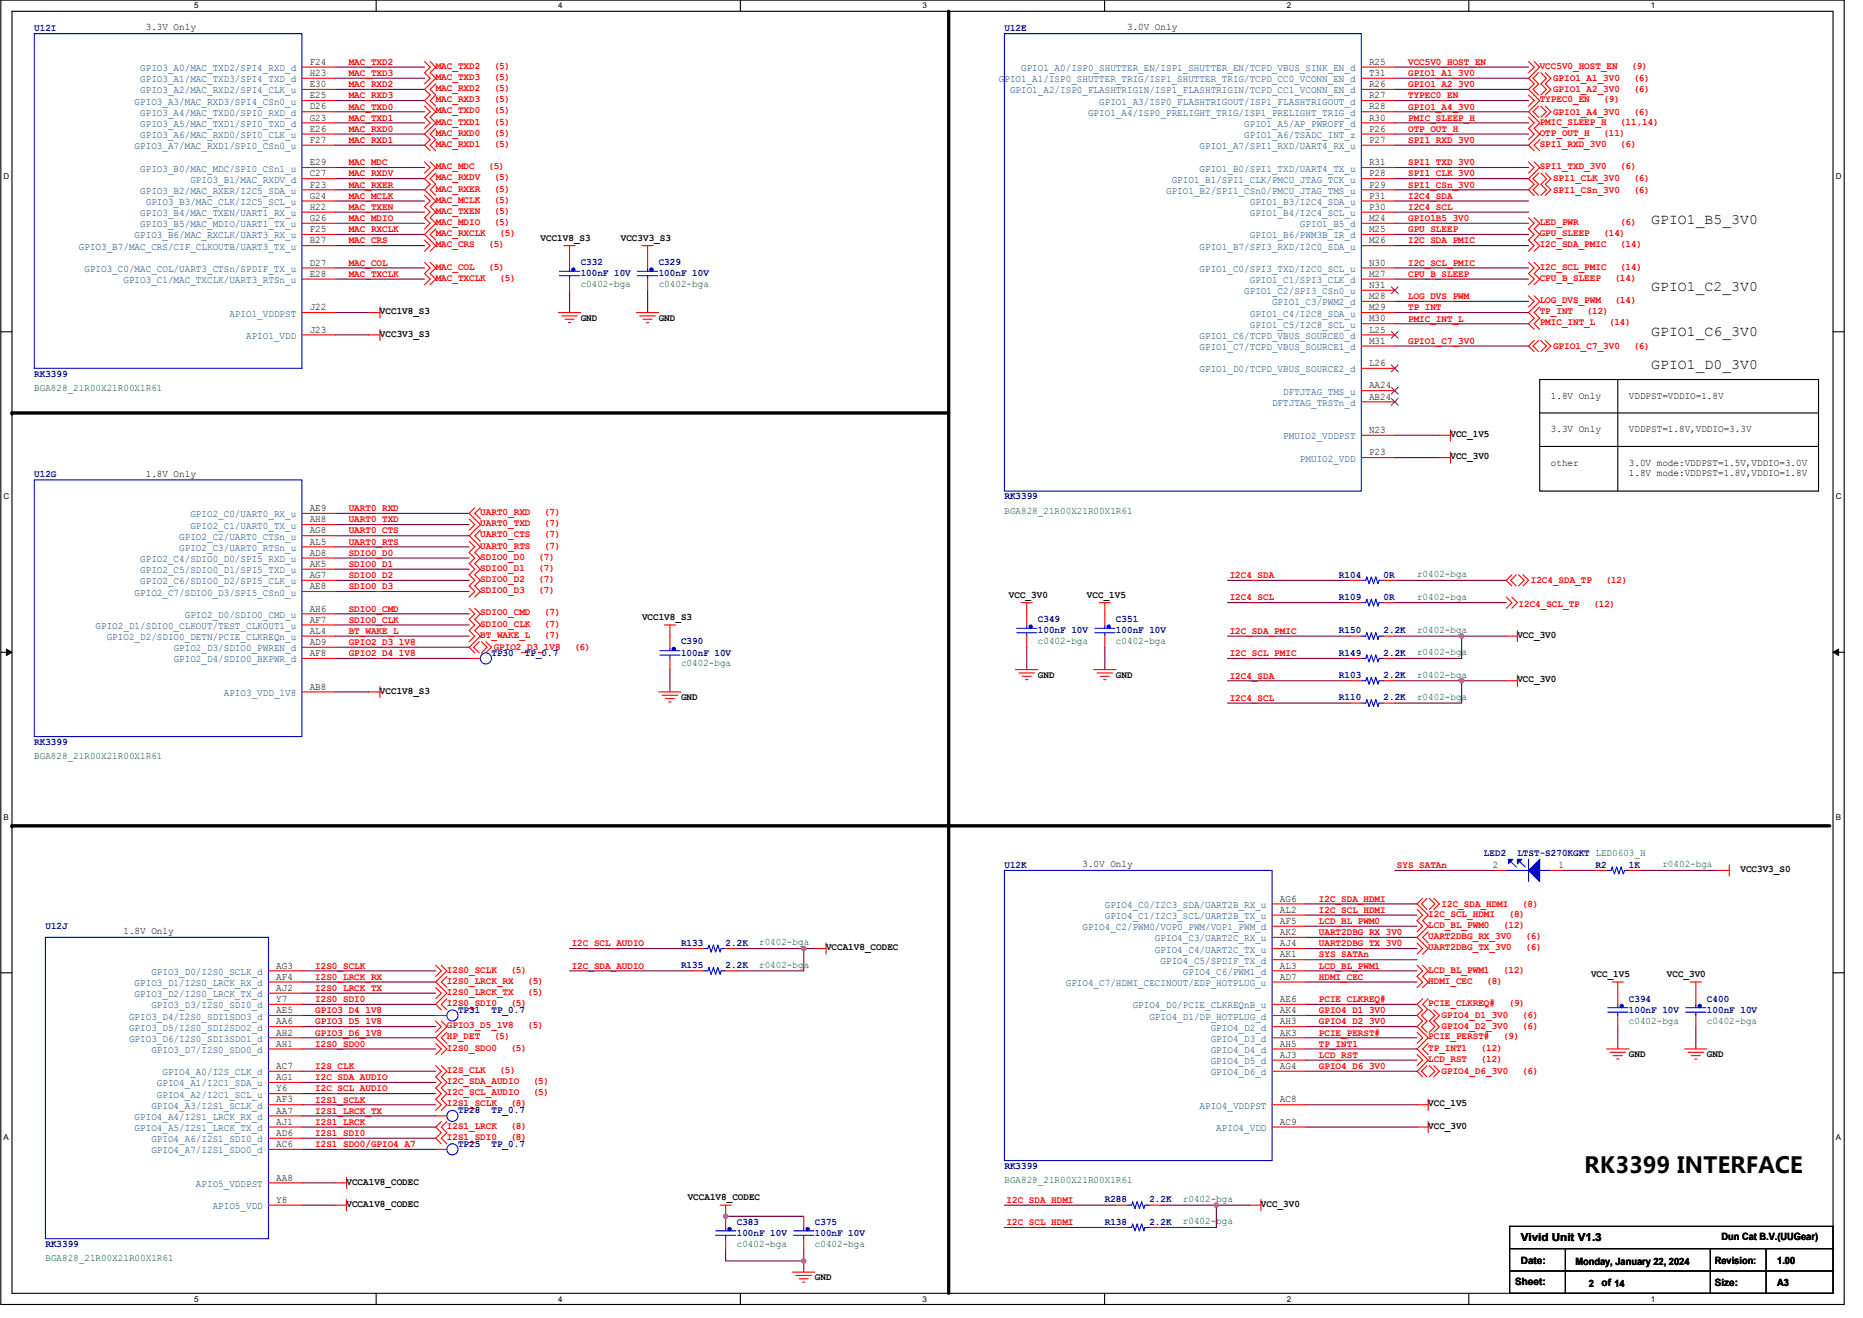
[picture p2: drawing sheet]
<svg xmlns="http://www.w3.org/2000/svg" width="297mm" height="210mm" viewBox="0 0 297 210" stroke-linecap="round" stroke-linejoin="round" font-family="sans-serif">
<defs><g id="words">
<text font-size="3.6" x="252.6" y="186.9">RK3399 INTERFACE</text>
<g font-size="2.3">
<text x="263.2" y="35.7">GPIO1_B5_3V0</text>
<text x="263.2" y="46.4">GPIO1_C2_3V0</text>
<text x="263.2" y="53.5">GPIO1_C6_3V0</text>
<text x="263.2" y="58.8">GPIO1_D0_3V0</text>
</g>
<text font-size="1.8" x="242.4" y="197.8">Vivid Unit V1.3</text>
<g font-size="1.6" fill="#000080">
<text x="5.5" y="4.9">U12I</text>
<text x="160.1" y="4.9">U12E</text>
<text x="92.6" y="42.2">C332</text>
<text x="92.6" y="44">100nF 10V</text>
<text x="105" y="42.2">C329</text>
<text x="105" y="44">100nF 10V</text>
<text x="5.5" y="60">RK3399</text>
<text x="5.5" y="76">U12G</text>
<text x="160.1" y="79.6">RK3399</text>
<text x="213.5" y="92">R104</text>
<text x="213.5" y="95.6">R109</text>
<text x="220.6" y="92">0R</text>
<text x="220.6" y="95.6">0R</text>
<text x="165.5" y="99.1">C349</text>
<text x="165.5" y="100.9">100nF 10V</text>
<text x="177.9" y="99.1">C351</text>
<text x="177.9" y="100.9">100nF 10V</text>
<text x="213.5" y="100.9">R150</text>
<text x="220.6" y="100.9">2.2K</text>
<text x="78.4" y="104.5">TP30</text>
<text x="83.7" y="104.5">TP_0.7</text>
<text x="108.6" y="102.7">C390</text>
<text x="108.6" y="104.5">100nF 10V</text>
<text x="213.5" y="104.5">R149</text>
<text x="220.6" y="104.5">2.2K</text>
<text x="213.5" y="108">R103</text>
<text x="213.5" y="111.6">R110</text>
<text x="220.6" y="108">2.2K</text>
<text x="220.6" y="111.6">2.2K</text>
<text x="5.5" y="118.7">RK3399</text>
<text x="236.6" y="136.5">LED2</text>
<text x="241.9" y="136.5">LTST-S270KGKT LED0603_H</text>
<text x="160.1" y="138.2">U12K</text>
<text x="254.4" y="138.2">R2</text>
<text x="259.7" y="138.2">1K</text>
<text x="7.2" y="148">U12J</text>
<text x="108.6" y="154.2">R135</text>
<text x="108.6" y="150.7">R133</text>
<text x="115.7" y="154.2">2.2K</text>
<text x="115.7" y="150.7">2.2K</text>
<text x="73" y="161.4">TP31</text>
<text x="78.4" y="161.4">TP_0.7</text>
<text x="259.7" y="159.6">C394</text>
<text x="259.7" y="161.4">100nF 10V</text>
<text x="272.1" y="159.6">C400</text>
<text x="272.1" y="161.4">100nF 10V</text>
<text x="73" y="177.4">TP28</text>
<text x="78.4" y="177.4">TP_0.7</text>
<text x="73" y="182.7">TP25</text>
<text x="78.4" y="182.7">TP_0.7</text>
<text x="160.1" y="186.2">RK3399</text>
<text x="176.1" y="191.6">R288</text>
<text x="183.2" y="191.6">2.2K</text>
<text x="117.5" y="195.1">C383</text>
<text x="117.5" y="196.9">100nF 10V</text>
<text x="129.9" y="195.1">C375</text>
<text x="129.9" y="196.9">100nF 10V</text>
<text x="176.1" y="195.1">R138</text>
<text x="183.2" y="195.1">2.2K</text>
<text x="7.2" y="198.7">RK3399</text>
</g>
<g font-size="1.6">
<text x="23.2" y="4.9">3.3V Only</text>
<text x="179.7" y="4.9">3.0V Only</text>
<text x="49.4" y="10.3">F24</text>
<text x="218.3" y="10.3">R25</text>
<text x="49.4" y="17.4">D26</text>
<text x="49.4" y="15.7">E25</text>
<text x="49.4" y="13.9">E30</text>
<text x="49.4" y="12.1">H23</text>
<text x="218.3" y="12.1">T31</text>
<text x="218.3" y="13.9">R26</text>
<text x="218.3" y="15.7">R27</text>
<text x="218.3" y="17.4">R28</text>
<text x="49.4" y="22.8">F27</text>
<text x="49.4" y="21">E26</text>
<text x="49.4" y="19.2">G23</text>
<text x="218.3" y="19.2">R30</text>
<text x="218.3" y="21">P26</text>
<text x="218.3" y="22.8">P27</text>
<text x="49.4" y="29.9">F23</text>
<text x="49.4" y="28.1">C27</text>
<text x="49.4" y="26.3">E29</text>
<text x="218.3" y="26.3">R31</text>
<text x="218.3" y="29.9">P29</text>
<text x="218.3" y="28.1">P28</text>
<text x="49.4" y="35.2">G26</text>
<text x="49.4" y="33.4">H22</text>
<text x="49.4" y="31.7">G24</text>
<text x="218.3" y="31.7">P31</text>
<text x="218.3" y="33.4">P30</text>
<text x="218.3" y="35.2">M24</text>
<text x="49.4" y="38.8">B27</text>
<text x="49.4" y="37">F25</text>
<text x="86.2" y="38.3">VCC1V8_S3</text>
<text x="99" y="38.3">VCC3V3_S3</text>
<text x="218.3" y="38.8">M26</text>
<text x="218.3" y="37">M25</text>
<text x="49.4" y="44.1">E28</text>
<text x="49.4" y="42.3">D27</text>
<text x="218.3" y="42.3">N30</text>
<text x="218.3" y="44.1">M27</text>
<text x="218.3" y="45.9">N31</text>
<text x="218.3" y="47.7">M28</text>
<text x="49.4" y="53">J23</text>
<text x="49.4" y="49.4">J22</text>
<text x="60.6" y="53.6">VCC3V3_S3</text>
<text x="60.6" y="50.1">VCC1V8_S3</text>
<text x="92.6" y="51.1">GND</text>
<text x="105" y="51.1">GND</text>
<text x="218.3" y="49.4">M29</text>
<text x="218.3" y="51.2">M30</text>
<text x="218.3" y="53">L25</text>
<text x="218.3" y="54.8">M31</text>
<text x="218.3" y="58.3">L26</text>
<text x="218.3" y="61.9">AA24</text>
<text x="218.3" y="63.7">AB24</text>
<text x="247.2" y="63.5">1.8V Only</text>
<text x="259.7" y="63.5">VDDPST=VDDIO=1.8V</text>
<text x="218.3" y="69">N23</text>
<text x="231.2" y="69.6">VCC_1V5</text>
<text x="247.2" y="68.9">3.3V Only</text>
<text x="259.7" y="68.9">VDDPST=1.8V,VDDIO=3.3V</text>
<text x="23.2" y="76">1.8V Only</text>
<text x="218.3" y="72.6">P23</text>
<text x="231.2" y="73.2">VCC_3V0</text>
<text x="247.2" y="74.2">other</text>
<text x="259.7" y="74.2">3.0V mode:VDDPST=1.5V,VDDIO=3.0V</text>
<text x="259.7" y="75.8">1.8V mode:VDDPST=1.8V,VDDIO=1.8V</text>
<text x="49.4" y="81.4">AE9</text>
<text x="49.4" y="83.2">AH8</text>
<text x="49.4" y="85">AG8</text>
<text x="49.4" y="86.8">AL5</text>
<text x="49.4" y="88.6">AD8</text>
<text x="49.4" y="90.3">AK5</text>
<text x="49.4" y="92.1">AG7</text>
<text x="49.4" y="93.9">AE8</text>
<text x="160.8" y="95.2">VCC_3V0</text>
<text x="173.3" y="95.2">VCC_1V5</text>
<text x="49.4" y="97.4">AH6</text>
<text x="49.4" y="99.2">AF7</text>
<text x="49.4" y="101">AL4</text>
<text x="102.4" y="98.8">VCC1V8_S3</text>
<text x="241.9" y="101.6">VCC_3V0</text>
<text x="49.4" y="102.8">AD9</text>
<text x="49.4" y="104.6">AF8</text>
<text x="49.4" y="109.9">AB8</text>
<text x="60.6" y="110.5">VCC1V8_S3</text>
<text x="108.6" y="111.6">GND</text>
<text x="165.5" y="108">GND</text>
<text x="177.9" y="108">GND</text>
<text x="241.9" y="108.7">VCC_3V0</text>
<text x="172.6" y="138.2">3.0V Only</text>
<text x="204" y="143.7">AG6</text>
<text x="238" y="138.3">2</text>
<text x="248.5" y="138.3">1</text>
<text x="277.5" y="139">VCC3V3_S0</text>
<text x="19.7" y="148.9">1.8V Only</text>
<text x="204" y="145.4">AL2</text>
<text x="204" y="147.2">AF5</text>
<text x="204" y="149">AK2</text>
<text x="44" y="154.3">AG3</text>
<text x="131.7" y="151.4">VCCA1V8_CODEC</text>
<text x="204" y="150.8">AJ4</text>
<text x="204" y="152.6">AK1</text>
<text x="204" y="154.3">AL3</text>
<text x="253.6" y="155.7">VCC_1V5</text>
<text x="265.7" y="155.7">VCC_3V0</text>
<text x="44" y="156.1">AF4</text>
<text x="44" y="157.9">AJ2</text>
<text x="44" y="159.7">Y7</text>
<text x="44" y="161.4">AE5</text>
<text x="204" y="156.1">AD7</text>
<text x="204" y="159.7">AE6</text>
<text x="204" y="161.4">AK4</text>
<text x="44" y="163.2">AA6</text>
<text x="44" y="165">AH2</text>
<text x="44" y="166.8">AH1</text>
<text x="204" y="163.2">AH3</text>
<text x="204" y="165">AK3</text>
<text x="204" y="166.8">AH5</text>
<text x="44" y="170.3">AC7</text>
<text x="44" y="172.1">AG1</text>
<text x="44" y="173.9">Y6</text>
<text x="204" y="168.6">AJ3</text>
<text x="204" y="170.3">AG4</text>
<text x="259.7" y="168.5">GND</text>
<text x="272.1" y="168.5">GND</text>
<text x="44" y="175.7">AF3</text>
<text x="44" y="177.4">AA7</text>
<text x="44" y="179.2">AJ1</text>
<text x="204" y="175.7">AC8</text>
<text x="204" y="179.2">AC9</text>
<text x="227.7" y="179.8">VCC_3V0</text>
<text x="227.7" y="176.3">VCC_1V5</text>
<text x="44" y="181">AD6</text>
<text x="44" y="182.8">AC6</text>
<text x="44" y="191.7">Y8</text>
<text x="44" y="188.1">AA8</text>
<text x="55.2" y="188.7">VCCA1V8_CODEC</text>
<text x="109.6" y="191.2">VCCA1V8_CODEC</text>
<text x="55.2" y="192.3">VCCA1V8_CODEC</text>
<text x="201" y="192.3">VCC_3V0</text>
<text x="274.4" y="197.6">Dun Cat B.V.(UUGear)</text>
<text x="242.4" y="201.3">Date:</text>
<text x="251.1" y="201.5">Monday, January 22, 2024</text>
<text x="273.4" y="201.3">Revision:</text>
<text x="283.3" y="201.3">1.00</text>
<text x="129.9" y="204">GND</text>
<text x="241.6" y="204.7">Sheet:</text>
<text x="253.3" y="205.1">2</text>
<text x="255.3" y="204.9">of 14</text>
<text x="273.4" y="204.9">Size:</text>
<text x="283.3" y="204.9">A3</text>
</g>
<g font-size="1.6" fill="#004080">
<text x="22.4" y="11.3">GPIO3_A0/MAC_TXD2/SPI4_RXD_d</text>
<text x="162.8" y="11.3">GPIO1_A0/ISP0_SHUTTER_EN/ISP1_SHUTTER_EN/TCPD_VBUS_SINK_EN_d</text>
<text x="21.5" y="16.7">GPIO3_A3/MAC_RXD3/SPI4_CSn0_u</text>
<text x="22.4" y="14.9">GPIO3_A2/MAC_RXD2/SPI4_CLK_u</text>
<text x="22.4" y="13.1">GPIO3_A1/MAC_TXD3/SPI4_TXD_d</text>
<text x="159.2" y="13.1">GPIO1_A1/ISP0_SHUTTER_TRIG/ISP1_SHUTTER_TRIG/TCPD_CC0_VCONN_EN_d</text>
<text x="161" y="14.9">GPIO1_A2/ISP0_FLASHTRIGIN/ISP1_FLASHTRIGIN/TCPD_CC1_VCONN_EN_d</text>
<text x="175.2" y="16.7">GPIO1_A3/ISP0_FLASHTRIGOUT/ISP1_FLASHTRIGOUT_d</text>
<text x="21.5" y="23.8">GPIO3_A7/MAC_RXD1/SPI0_CSn0_u</text>
<text x="22.4" y="22">GPIO3_A6/MAC_RXD0/SPI0_CLK_u</text>
<text x="22.4" y="20.2">GPIO3_A5/MAC_TXD1/SPI0_TXD_d</text>
<text x="22.4" y="18.4">GPIO3_A4/MAC_TXD0/SPI0_RXD_d</text>
<text x="173.5" y="18.4">GPIO1_A4/ISP0_PRELIGHT_TRIG/ISP1_PRELIGHT_TRIG_d</text>
<text x="191.2" y="23.8">GPIO1_A7/SPI1_RXD/UART4_RX_u</text>
<text x="198.4" y="20.2">GPIO1_A5/AP_PWROFF_d</text>
<text x="198.4" y="22">GPIO1_A6/TSADC_INT_z</text>
<text x="22.4" y="27.3">GPIO3_B0/MAC_MDC/SPI0_CSn1_u</text>
<text x="30.4" y="29.1">GPIO3_B1/MAC_RXDV_d</text>
<text x="186.8" y="29.1">GPIO1_B1/SPI1_CLK/PMCU_JTAG_TCK_u</text>
<text x="191.2" y="27.3">GPIO1_B0/SPI1_TXD/UART4_TX_u</text>
<text x="22.4" y="34.4">GPIO3_B4/MAC_TXEN/UART1_RX_u</text>
<text x="22.4" y="30.9">GPIO3_B2/MAC_RXER/I2C5_SDA_u</text>
<text x="23.2" y="32.7">GPIO3_B3/MAC_CLK/I2C5_SCL_u</text>
<text x="185.9" y="30.9">GPIO1_B2/SPI1_CSn0/PMCU_JTAG_TMS_u</text>
<text x="199.2" y="32.7">GPIO1_B3/I2C4_SDA_u</text>
<text x="199.2" y="34.4">GPIO1_B4/I2C4_SCL_u</text>
<text x="12.6" y="39.8">GPIO3_B7/MAC_CRS/CIF_CLKOUTB/UART3_TX_u</text>
<text x="21.5" y="38">GPIO3_B6/MAC_RXCLK/UART3_RX_u</text>
<text x="22.4" y="36.2">GPIO3_B5/MAC_MDIO/UART1_TX_u</text>
<text x="191.2" y="39.8">GPIO1_B7/SPI3_RXD/I2C0_SDA_u</text>
<text x="199.2" y="38">GPIO1_B6/PWM3B_IR_d</text>
<text x="207.2" y="36.2">GPIO1_B5_d</text>
<text x="13.5" y="43.3">GPIO3_C0/MAC_COL/UART3_CTSn/SPDIF_TX_u</text>
<text x="19.7" y="45.1">GPIO3_C1/MAC_TXCLK/UART3_RTSn_u</text>
<text x="191.2" y="43.3">GPIO1_C0/SPI3_TXD/I2C0_SCL_u</text>
<text x="198.4" y="46.9">GPIO1_C2/SPI3_CSn0_u</text>
<text x="199.2" y="45.1">GPIO1_C1/SPI3_CLK_d</text>
<text x="36.6" y="50.4">APIO1_VDDPST</text>
<text x="39.2" y="54">APIO1_VDD</text>
<text x="191.2" y="54">GPIO1_C6/TCPD_VBUS_SOURCE0_d</text>
<text x="199.2" y="50.4">GPIO1_C4/I2C8_SDA_u</text>
<text x="199.2" y="52.2">GPIO1_C5/I2C8_SCL_u</text>
<text x="202.8" y="48.7">GPIO1_C3/PWM2_d</text>
<text x="191.2" y="55.8">GPIO1_C7/TCPD_VBUS_SOURCE1_d</text>
<text x="191.2" y="59.3">GPIO1_D0/TCPD_VBUS_SOURCE2_d</text>
<text x="202.8" y="64.7">DFTJTAG_TRSTn_d</text>
<text x="204.6" y="62.9">DFTJTAG_TMS_u</text>
<text x="204.6" y="70">PMUIO2_VDDPST</text>
<text x="207.2" y="73.6">PMUIO2_VDD</text>
<text x="30.4" y="82.4">GPIO2_C0/UART0_RX_u</text>
<text x="22.4" y="89.6">GPIO2_C4/SDIO0_D0/SPI5_RXD_u</text>
<text x="28.6" y="86">GPIO2_C2/UART0_CTSn_u</text>
<text x="28.6" y="87.8">GPIO2_C3/UART0_RTSn_u</text>
<text x="30.4" y="84.2">GPIO2_C1/UART0_TX_u</text>
<text x="21.5" y="94.9">GPIO2_C7/SDIO0_D3/SPI5_CSn0_u</text>
<text x="22.4" y="91.3">GPIO2_C5/SDIO0_D1/SPI5_TXD_u</text>
<text x="22.4" y="93.1">GPIO2_C6/SDIO0_D2/SPI5_CLK_u</text>
<text x="15.2" y="100.2">GPIO2_D1/SDIO0_CLKOUT/TEST_CLKOUT1_u</text>
<text x="17" y="102">GPIO2_D2/SDIO0_DETN/PCIE_CLKREQn_u</text>
<text x="29.5" y="98.4">GPIO2_D0/SDIO0_CMD_u</text>
<text x="27.7" y="103.8">GPIO2_D3/SDIO0_PWREN_d</text>
<text x="27.7" y="105.6">GPIO2_D4/SDIO0_BKPWR_d</text>
<text x="35.7" y="110.9">APIO3_VDD_1V8</text>
<text x="172.6" y="148.2">GPIO4_C2/PWM0/VOP0_PWM/VOP1_PWM_d</text>
<text x="176.1" y="144.7">GPIO4_C0/I2C3_SDA/UART2B_RX_u</text>
<text x="176.1" y="146.4">GPIO4_C1/I2C3_SCL/UART2B_TX_u</text>
<text x="184.1" y="150">GPIO4_C3/UART2C_RX_u</text>
<text x="24.1" y="155.3">GPIO3_D0/I2S0_SCLK_d</text>
<text x="184.1" y="151.8">GPIO4_C4/UART2C_TX_u</text>
<text x="185" y="153.6">GPIO4_C5/SPDIF_TX_d</text>
<text x="188.6" y="155.3">GPIO4_C6/PWM1_d</text>
<text x="21.5" y="157.1">GPIO3_D1/I2S0_LRCK_RX_d</text>
<text x="21.5" y="158.9">GPIO3_D2/I2S0_LRCK_TX_d</text>
<text x="24.1" y="160.7">GPIO3_D3/I2S0_SDI0_d</text>
<text x="169.9" y="157.1">GPIO4_C7/HDMI_CECINOUT/EDP_HOTPLUG_u</text>
<text x="180.6" y="160.7">GPIO4_D0/PCIE_CLKREQnB_u</text>
<text x="20.6" y="162.4">GPIO3_D4/I2S0_SDI1SDO3_d</text>
<text x="20.6" y="164.2">GPIO3_D5/I2S0_SDI2SDO2_d</text>
<text x="20.6" y="166">GPIO3_D6/I2S0_SDI3SDO1_d</text>
<text x="24.1" y="167.8">GPIO3_D7/I2S0_SDO0_d</text>
<text x="183.2" y="162.4">GPIO4_D1/DP_HOTPLUG_d</text>
<text x="193" y="164.2">GPIO4_D2_d</text>
<text x="193" y="166">GPIO4_D3_d</text>
<text x="193" y="167.8">GPIO4_D4_d</text>
<text x="25" y="173.1">GPIO4_A1/I2C1_SDA_u</text>
<text x="25.9" y="171.3">GPIO4_A0/I2S_CLK_d</text>
<text x="193" y="169.6">GPIO4_D5_d</text>
<text x="193" y="171.3">GPIO4_D6_d</text>
<text x="21.5" y="178.4">GPIO4_A4/I2S1_LRCK_RX_d</text>
<text x="24.1" y="176.7">GPIO4_A3/I2S1_SCLK_d</text>
<text x="25" y="174.9">GPIO4_A2/I2C1_SCL_u</text>
<text x="191.2" y="176.7">APIO4_VDDPST</text>
<text x="21.5" y="180.2">GPIO4_A5/I2S1_LRCK_TX_d</text>
<text x="24.1" y="182">GPIO4_A6/I2S1_SDI0_d</text>
<text x="24.1" y="183.8">GPIO4_A7/I2S1_SDO0_d</text>
<text x="193.9" y="180.2">APIO4_VDD</text>
<text x="31.2" y="189.1">APIO5_VDDPST</text>
<text x="33.9" y="192.7">APIO5_VDD</text>
</g>
<g font-size="1.6" fill="#f00">
<text x="55.6" y="10.3">MAC_TXD2</text>
<text x="69.5" y="11">MAC_TXD2</text>
<text x="78.7" y="11">(5)</text>
<text x="224.5" y="10.3">VCC5V0_HOST_EN</text>
<text x="245.5" y="11">VCC5V0_HOST_EN</text>
<text x="260" y="11">(9)</text>
<text x="55.6" y="12.1">MAC_TXD3</text>
<text x="55.6" y="13.9">MAC_RXD2</text>
<text x="55.6" y="15.7">MAC_RXD3</text>
<text x="55.6" y="17.4">MAC_TXD0</text>
<text x="69.5" y="12.7">MAC_TXD3</text>
<text x="69.5" y="14.5">MAC_RXD2</text>
<text x="69.5" y="16.3">MAC_RXD3</text>
<text x="78.7" y="12.7">(5)</text>
<text x="78.7" y="14.5">(5)</text>
<text x="78.7" y="16.3">(5)</text>
<text x="224.5" y="13.9">GPIO1_A2_3V0</text>
<text x="224.5" y="12.1">GPIO1_A1_3V0</text>
<text x="224.5" y="17.4">GPIO1_A4_3V0</text>
<text x="224.5" y="15.7">TYPEC0_EN</text>
<text x="245.5" y="16.3">TYPEC0_EN</text>
<text x="247.6" y="12.9">GPIO1_A1_3V0</text>
<text x="247.6" y="14.7">GPIO1_A2_3V0</text>
<text x="255.6" y="16.3">(9)</text>
<text x="260.4" y="12.9">(6)</text>
<text x="260.4" y="14.7">(6)</text>
<text x="55.6" y="19.2">MAC_TXD1</text>
<text x="55.6" y="21">MAC_RXD0</text>
<text x="55.6" y="22.8">MAC_RXD1</text>
<text x="69.5" y="18.1">MAC_TXD0</text>
<text x="69.5" y="19.8">MAC_TXD1</text>
<text x="69.5" y="21.6">MAC_RXD0</text>
<text x="69.5" y="23.4">MAC_RXD1</text>
<text x="78.7" y="18.1">(5)</text>
<text x="78.7" y="19.8">(5)</text>
<text x="78.7" y="21.6">(5)</text>
<text x="78.7" y="23.4">(5)</text>
<text x="224.5" y="19.2">PMIC_SLEEP_H</text>
<text x="224.5" y="21">OTP_OUT_H</text>
<text x="224.5" y="22.8">SPI1_RXD_3V0</text>
<text x="245.5" y="19.8">PMIC_SLEEP_H</text>
<text x="245.5" y="21.6">OTP_OUT_H</text>
<text x="245.5" y="23.4">SPI1_RXD_3V0</text>
<text x="247.6" y="18.2">GPIO1_A4_3V0</text>
<text x="255.6" y="21.6">(11)</text>
<text x="258.3" y="19.8">(11,14)</text>
<text x="258.3" y="23.4">(6)</text>
<text x="260.4" y="18.2">(6)</text>
<text x="55.6" y="26.3">MAC_MDC</text>
<text x="55.6" y="28.1">MAC_RXDV</text>
<text x="55.6" y="29.9">MAC_RXER</text>
<text x="69.5" y="27">MAC_MDC</text>
<text x="69.5" y="28.7">MAC_RXDV</text>
<text x="77.8" y="27">(5)</text>
<text x="78.7" y="28.7">(5)</text>
<text x="224.5" y="26.3">SPI1_TXD_3V0</text>
<text x="224.5" y="28.1">SPI1_CLK_3V0</text>
<text x="224.5" y="29.9">SPI1_CSn_3V0</text>
<text x="245.5" y="27">SPI1_TXD_3V0</text>
<text x="247.6" y="28.9">SPI1_CLK_3V0</text>
<text x="258.3" y="27">(6)</text>
<text x="260.4" y="28.9">(6)</text>
<text x="55.6" y="31.7">MAC_MCLK</text>
<text x="55.6" y="33.4">MAC_TXEN</text>
<text x="55.6" y="35.2">MAC_MDIO</text>
<text x="69.5" y="32.3">MAC_MCLK</text>
<text x="69.5" y="34.1">MAC_TXEN</text>
<text x="69.5" y="35.8">MAC_MDIO</text>
<text x="69.5" y="30.5">MAC_RXER</text>
<text x="78.7" y="32.3">(5)</text>
<text x="78.7" y="34.1">(5)</text>
<text x="78.7" y="35.8">(5)</text>
<text x="78.7" y="30.5">(5)</text>
<text x="224.5" y="31.7">I2C4_SDA</text>
<text x="224.5" y="33.4">I2C4_SCL</text>
<text x="224.5" y="35.2">GPIO1B5_3V0</text>
<text x="245.5" y="35.8">LED_PWR</text>
<text x="247.6" y="30.7">SPI1_CSn_3V0</text>
<text x="258.3" y="35.8">(6)</text>
<text x="260.4" y="30.7">(6)</text>
<text x="55.6" y="37">MAC_RXCLK</text>
<text x="55.6" y="38.8">MAC_CRS</text>
<text x="69.5" y="39.4">MAC_CRS</text>
<text x="69.5" y="37.6">MAC_RXCLK</text>
<text x="77.8" y="39.4">(5)</text>
<text x="79.6" y="37.6">(5)</text>
<text x="224.5" y="38.8">I2C_SDA_PMIC</text>
<text x="224.5" y="37">GPU_SLEEP</text>
<text x="245.5" y="39.4">I2C_SDA_PMIC</text>
<text x="245.5" y="37.6">GPU_SLEEP</text>
<text x="255.6" y="37.6">(14)</text>
<text x="258.3" y="39.4">(14)</text>
<text x="55.6" y="42.3">MAC_COL</text>
<text x="55.6" y="44.1">MAC_TXCLK</text>
<text x="69.5" y="44.7">MAC_TXCLK</text>
<text x="69.5" y="43">MAC_COL</text>
<text x="77.8" y="43">(5)</text>
<text x="79.6" y="44.7">(5)</text>
<text x="224.5" y="42.3">I2C_SCL_PMIC</text>
<text x="224.5" y="47.7">LOG_DVS_PWM</text>
<text x="224.5" y="44.1">CPU_B_SLEEP</text>
<text x="245.5" y="43">I2C_SCL_PMIC</text>
<text x="245.5" y="44.7">CPU_B_SLEEP</text>
<text x="257.4" y="44.7">(14)</text>
<text x="258.3" y="43">(14)</text>
<text x="224.5" y="51.2">PMIC_INT_L</text>
<text x="224.5" y="49.4">TP_INT</text>
<text x="245.5" y="48.3">LOG_DVS_PWM</text>
<text x="245.5" y="51.8">PMIC_INT_L</text>
<text x="245.5" y="50.1">TP_INT</text>
<text x="252.9" y="50.1">(12)</text>
<text x="256.5" y="51.8">(14)</text>
<text x="257.4" y="48.3">(14)</text>
<text x="224.5" y="54.8">GPIO1_C7_3V0</text>
<text x="247.6" y="55.6">GPIO1_C7_3V0</text>
<text x="260.4" y="55.6">(6)</text>
<text x="55.6" y="81.4">UART0_RXD</text>
<text x="55.6" y="83.2">UART0_TXD</text>
<text x="76.6" y="83.8">UART0_TXD</text>
<text x="76.6" y="82.1">UART0_RXD</text>
<text x="86.7" y="83.8">(7)</text>
<text x="86.7" y="82.1">(7)</text>
<text x="55.6" y="86.8">UART0_RTS</text>
<text x="55.6" y="85">UART0_CTS</text>
<text x="55.6" y="88.6">SDIO0_D0</text>
<text x="76.6" y="89.2">SDIO0_D0</text>
<text x="76.6" y="87.4">UART0_RTS</text>
<text x="76.6" y="85.6">UART0_CTS</text>
<text x="85.8" y="89.2">(7)</text>
<text x="86.7" y="87.4">(7)</text>
<text x="86.7" y="85.6">(7)</text>
<text x="55.6" y="90.3">SDIO0_D1</text>
<text x="55.6" y="92.1">SDIO0_D2</text>
<text x="55.6" y="93.9">SDIO0_D3</text>
<text x="76.6" y="91">SDIO0_D1</text>
<text x="76.6" y="94.5">SDIO0_D3</text>
<text x="76.6" y="92.7">SDIO0_D2</text>
<text x="85.8" y="91">(7)</text>
<text x="85.8" y="94.5">(7)</text>
<text x="85.8" y="92.7">(7)</text>
<text x="196" y="92.1">I2C4_SDA</text>
<text x="196" y="95.7">I2C4_SCL</text>
<text x="244" y="92.9">I2C4_SDA_TP</text>
<text x="256" y="92.9">(12)</text>
<text x="55.6" y="99.2">SDIO0_CLK</text>
<text x="55.6" y="97.4">SDIO0_CMD</text>
<text x="55.6" y="101">BT_WAKE_L</text>
<text x="76.6" y="98.1">SDIO0_CMD</text>
<text x="76.6" y="99.8">SDIO0_CLK</text>
<text x="76.6" y="101.6">BT_WAKE_L</text>
<text x="86.7" y="98.1">(7)</text>
<text x="86.7" y="99.8">(7)</text>
<text x="86.7" y="101.6">(7)</text>
<text x="196" y="101">I2C_SDA_PMIC</text>
<text x="242.1" y="96.6">I2C4_SCL_TP</text>
<text x="254" y="96.6">(12)</text>
<text x="55.6" y="104.6">GPIO2_D4_1V8</text>
<text x="55.6" y="102.8">GPIO2_D3_1V8</text>
<text x="78.7" y="103.6">GPIO2_D3_1V8</text>
<text x="91.5" y="103.6">(6)</text>
<text x="196" y="104.6">I2C_SCL_PMIC</text>
<text x="196" y="108.1">I2C4_SDA</text>
<text x="196" y="111.7">I2C4_SCL</text>
<text x="210.3" y="143.7">I2C_SDA_HDMI</text>
<text x="222.7" y="138.3">SYS_SATAn</text>
<text x="210.3" y="145.4">I2C_SCL_HDMI</text>
<text x="210.3" y="149">UART2DBG_RX_3V0</text>
<text x="210.3" y="147.2">LCD_BL_PWM0</text>
<text x="227.7" y="146.1">I2C_SCL_HDMI</text>
<text x="227.7" y="149.6">UART2DBG_RX_3V0</text>
<text x="227.7" y="147.8">LCD_BL_PWM0</text>
<text x="229.8" y="144.5">I2C_SDA_HDMI</text>
<text x="239.6" y="147.8">(12)</text>
<text x="240.5" y="146.1">(8)</text>
<text x="242.6" y="144.5">(8)</text>
<text x="243.1" y="149.6">(6)</text>
<text x="50.3" y="154.3">I2S0_SCLK</text>
<text x="71.2" y="155">I2S0_SCLK</text>
<text x="81.4" y="155">(5)</text>
<text x="91.1" y="150.8">I2C_SCL_AUDIO</text>
<text x="91.1" y="154.3">I2C_SDA_AUDIO</text>
<text x="210.3" y="150.8">UART2DBG_TX_3V0</text>
<text x="210.3" y="154.3">LCD_BL_PWM1</text>
<text x="210.3" y="152.6">SYS_SATAn</text>
<text x="227.7" y="151.4">UART2DBG_TX_3V0</text>
<text x="227.7" y="155">LCD_BL_PWM1</text>
<text x="239.6" y="155">(12)</text>
<text x="243.1" y="151.4">(6)</text>
<text x="50.3" y="156.1">I2S0_LRCK_RX</text>
<text x="50.3" y="157.9">I2S0_LRCK_TX</text>
<text x="50.3" y="159.7">I2S0_SDI0</text>
<text x="50.3" y="161.4">GPIO3_D4_1V8</text>
<text x="71.2" y="158.5">I2S0_LRCK_TX</text>
<text x="71.2" y="156.7">I2S0_LRCK_RX</text>
<text x="71.2" y="160.3">I2S0_SDI0</text>
<text x="81.4" y="160.3">(5)</text>
<text x="84" y="158.5">(5)</text>
<text x="84" y="156.7">(5)</text>
<text x="210.3" y="156.1">HDMI_CEC</text>
<text x="210.3" y="159.7">PCIE_CLKREQ#</text>
<text x="210.3" y="161.4">GPIO4_D1_3V0</text>
<text x="227.7" y="156.7">HDMI_CEC</text>
<text x="227.7" y="160.3">PCIE_CLKREQ#</text>
<text x="236.9" y="156.7">(8)</text>
<text x="240.5" y="160.3">(9)</text>
<text x="50.3" y="166.8">I2S0_SDO0</text>
<text x="50.3" y="163.2">GPIO3_D5_1V8</text>
<text x="50.3" y="165">GPIO3_D6_1V8</text>
<text x="71.2" y="167.4">I2S0_SDO0</text>
<text x="71.2" y="163.8">GPIO3_D5_1V8</text>
<text x="71.2" y="165.6">HP_DET</text>
<text x="78.7" y="165.6">(5)</text>
<text x="81.4" y="167.4">(5)</text>
<text x="84" y="163.8">(5)</text>
<text x="210.3" y="166.8">TP_INT1</text>
<text x="210.3" y="165">PCIE_PERST#</text>
<text x="210.3" y="163.2">GPIO4_D2_3V0</text>
<text x="227.7" y="165.6">PCIE_PERST#</text>
<text x="227.7" y="167.4">TP_INT1</text>
<text x="229.8" y="162.2">GPIO4_D1_3V0</text>
<text x="229.8" y="164">GPIO4_D2_3V0</text>
<text x="236" y="167.4">(12)</text>
<text x="239.6" y="165.6">(9)</text>
<text x="242.6" y="162.2">(6)</text>
<text x="242.6" y="164">(6)</text>
<text x="50.3" y="170.3">I2S_CLK</text>
<text x="50.3" y="173.9">I2C_SCL_AUDIO</text>
<text x="50.3" y="172.1">I2C_SDA_AUDIO</text>
<text x="71.2" y="171">I2S_CLK</text>
<text x="71.2" y="172.7">I2C_SDA_AUDIO</text>
<text x="79.6" y="171">(5)</text>
<text x="84.9" y="172.7">(5)</text>
<text x="210.3" y="168.6">LCD_RST</text>
<text x="210.3" y="170.3">GPIO4_D6_3V0</text>
<text x="227.7" y="169.2">LCD_RST</text>
<text x="229.8" y="171.1">GPIO4_D6_3V0</text>
<text x="236" y="169.2">(12)</text>
<text x="242.6" y="171.1">(6)</text>
<text x="50.3" y="179.2">I2S1_LRCK</text>
<text x="50.3" y="177.4">I2S1_LRCK_TX</text>
<text x="50.3" y="175.7">I2S1_SCLK</text>
<text x="71.2" y="176.3">I2S1_SCLK</text>
<text x="71.2" y="174.5">I2C_SCL_AUDIO</text>
<text x="71.2" y="179.8">I2S1_LRCK</text>
<text x="81.4" y="176.3">(8)</text>
<text x="81.4" y="179.8">(8)</text>
<text x="84.9" y="174.5">(5)</text>
<text x="50.3" y="182.8">I2S1_SDO0/GPIO4_A7</text>
<text x="50.3" y="181">I2S1_SDI0</text>
<text x="71.2" y="181.6">I2S1_SDI0</text>
<text x="81.4" y="181.6">(8)</text>
<text x="160.5" y="191.7">I2C_SDA_HDMI</text>
<text x="160.5" y="195.2">I2C_SCL_HDMI</text>
</g>
<g font-size="1.6" fill="#008000">
<text x="92.6" y="45.7">c0402-bga</text>
<text x="105" y="45.7">c0402-bga</text>
<text x="5.5" y="62.3">BGA828_21R00X21R00X1R61</text>
<text x="160.1" y="81.8">BGA828_21R00X21R00X1R61</text>
<text x="225.9" y="92">r0402-bga</text>
<text x="225.9" y="95.5">r0402-bga</text>
<text x="225.9" y="100.9">r0402-bga</text>
<text x="108.6" y="106.2">c0402-bga</text>
<text x="165.5" y="102.6">c0402-bga</text>
<text x="177.9" y="102.6">c0402-bga</text>
<text x="225.9" y="108">r0402-bga</text>
<text x="225.9" y="104.4">r0402-bga</text>
<text x="225.9" y="111.5">r0402-bga</text>
<text x="5.5" y="120.9">BGA828_21R00X21R00X1R61</text>
<text x="265" y="138.2">r0402-bga</text>
<text x="121" y="154.2">r0402-bga</text>
<text x="121" y="150.6">r0402-bga</text>
<text x="259.7" y="163.1">c0402-bga</text>
<text x="272.1" y="163.1">c0402-bga</text>
<text x="160.1" y="188.5">BGA828_21R00X21R00X1R61</text>
<text x="188.6" y="191.5">r0402-bga</text>
<text x="188.6" y="195.1">r0402-bga</text>
<text x="7.2" y="200.9">BGA828_21R00X21R00X1R61</text>
<text x="117.5" y="198.6">c0402-bga</text>
<text x="129.9" y="198.6">c0402-bga</text>
</g>
<g font-size="1.3">
<text x="30.9" y="1.3">5</text>
<text x="89" y="1.3">4</text>
<text x="147.1" y="1.3">3</text>
<text x="205.1" y="1.3">2</text>
<text x="263.2" y="1.3">1</text>
<text x=".6" y="28.5">D</text>
<text x="292.7" y="28.5">D</text>
<text x=".6" y="79.5">C</text>
<text x="292.7" y="79.5">C</text>
<text x=".6" y="130.6">B</text>
<text x="292.7" y="130.6">B</text>
<text x=".6" y="181.7">A</text>
<text x="292.7" y="181.7">A</text>
<text x="30.9" y="207.4">5</text>
<text x="89" y="207.4">4</text>
<text x="147.1" y="207.4">3</text>
<text x="205.1" y="207.4">2</text>
<text x="263.2" y="207.4">1</text>
</g>
</g></defs>
<path d="M.1 0h293.9v207.8h-293.9zM1.9 1.8h290.3v204.3h-290.3z" fill="none" stroke="#000" stroke-width=".18"/>
<g fill="#fff">
<path d="M30.9 .2h.7v1.4h-.7z"/>
<path d="M30.9 206.2h.7v1.5h-.7z"/>
</g>
<path d="M60 0v1.8M60 206.1v1.7" fill="none" stroke="#000" stroke-width=".18"/>
<g fill="#fff">
<path d="M89 .2h.7v1.4h-.7z"/>
<path d="M89 206.2h.7v1.5h-.7z"/>
</g>
<path d="M118 0v1.8M118 206.1v1.7" fill="none" stroke="#000" stroke-width=".18"/>
<g fill="#fff">
<path d="M147.1 .2h.7v1.4h-.7z"/>
<path d="M147.1 206.2h.7v1.5h-.7z"/>
</g>
<path d="M176.1 0v1.8M176.1 206.1v1.7" fill="none" stroke="#000" stroke-width=".18"/>
<g fill="#fff">
<path d="M205.1 .2h.7v1.4h-.7z"/>
<path d="M205.1 206.2h.7v1.5h-.7z"/>
</g>
<path d="M234.2 0v1.8M234.2 206.1v1.7" fill="none" stroke="#000" stroke-width=".18"/>
<g fill="#fff">
<path d="M263.2 .2h.7v1.4h-.7z"/>
<path d="M263.2 206.2h.7v1.5h-.7z"/>
<path d="M.6 27.3h.9v1.5h-.9z"/>
<path d="M292.7 27.3h.9v1.5h-.9z"/>
<path d="M.6 78.4h.9v1.4h-.9z"/>
<path d="M292.7 78.4h.9v1.4h-.9z"/>
</g>
<path d="M.1 52.9h1.8M292.2 52.9h1.8" fill="none" stroke="#000" stroke-width=".18"/>
<g fill="#fff">
<path d="M.6 129.5h.8v1.4h-.8z"/>
<path d="M292.7 129.5h.8v1.4h-.8z"/>
</g>
<path d="M.1 103.9h1.8M292.2 103.9h1.8" fill="none" stroke="#000" stroke-width=".18"/>
<path d="M1 103.4l.9 .5-.9 .5zM292.2 103.9l.9-.5v1z" fill="#000" stroke="#000" stroke-width=".16"/>
<g fill="#fff">
<path d="M.6 180.5h.8v1.4h-.8z"/>
<path d="M292.7 180.5h.8v1.4h-.8z"/>
</g>
<path d="M245.5 65.8h44.4M245.5 71.1h44.4M245.5 60.5h44.4v17.7h-44.4zM257.9 60.5v17.7M.1 155h1.8M292.2 155h1.8M240.7 195.4h51.5v10.7h-51.5zM240.7 199h51.5M249.6 199v7.1M272.7 199v7.1M281.6 199v7.1M240.7 202.5h51.5" fill="none" stroke="#000" stroke-width=".18"/>
<path d="M151.2 1.8v204.3M1.9 65.8h149.3M1.9 131.6h289.8" fill="none" stroke="#000" stroke-width=".53"/>
<g fill="#000">
<circle cx="1.9" cy="65.8" r=".26"/>
<circle cx="1.9" cy="131.6" r=".26"/>
</g>
<g fill="none" stroke="#800040" stroke-width=".18">
<path d="M53.5 10.7h14.2M53.5 12.5h14.2M53.5 14.2h14.2M53.5 16h14.2M53.5 17.8h14.2M53.5 19.6h14.2M222.4 19.6h21.3M222.4 14.2h21.3M222.4 12.5h21.3M222.4 17.8h21.3M222.4 16h21.3M222.4 10.7h21.3"/>
<path d="M53.5 21.4h14.2M53.5 23.1h14.2M53.5 26.7h14.2M53.5 28.5h14.2M53.5 37.4h14.2M53.5 39.1h14.2M53.5 30.2h14.2M53.5 32h14.2M53.5 33.8h14.2M53.5 35.6h14.2M222.4 28.5h21.3M222.4 30.2h21.3"/>
<path d="M222.4 35.6h21.3M222.4 21.4h21.3M222.4 39.1h21.3M222.4 32h21.3M222.4 33.8h21.3M222.4 23.1h21.3M222.4 26.7h21.3M222.4 37.4h21.3M53.5 42.7h14.2M53.5 44.5h14.2M53.5 53.4h5.3M53.5 49.8h5.3"/>
<path d="M90.8 46.2v3.6M103.2 46.2v3.6M222.4 42.7h21.3M222.4 51.6h21.3M222.4 55.1h21.3M222.4 49.8h21.3M222.4 48h21.3M222.4 44.5h21.3M222.4 72.9h7.1M222.4 69.4h7.1M53.5 87.1h21.3M53.5 81.8h21.3"/>
<path d="M53.5 83.6h21.3M53.5 85.4h21.3M53.5 88.9h21.3M53.5 90.7h21.3M53.5 92.5h21.3M53.5 94.2h21.3M53.5 99.6h21.3M53.5 97.8h21.3M195.7 92.5h19.5M195.7 96h19.5M222.4 92.5h17.7M222.4 96h17.7"/>
<path d="M53.5 101.4h21.3M53.5 104.9h21.3M53.5 103.1h21.3M53.5 110.2h5.3M106.8 106.7v3.5M163.7 103.1v3.6M176.1 103.1v3.6M195.7 108.5h19.5M195.7 112h19.5M195.7 101.4h19.5M195.7 104.9h19.5M222.4 108.5h10.6"/>
<path d="M222.4 101.4h10.6M233 108.5v3.5h-10.6M233 101.4v3.5h-10.6M233 108.5h7.1M233 101.4h7.1M222.4 138.7h16M249 138.7h5.4M261.5 138.7h12.4M48.1 156.5h21.4M48.1 158.2h21.4M48.1 154.7h21.4M90.8 151.1h19.6"/>
<path d="M90.8 154.7h19.6M117.5 151.1h10.6M128.1 151.1v3.6h-10.6M128.1 151.1h1.8M208.1 145.8h17.8M208.1 144h17.8M208.1 149.4h17.8M208.1 151.1h17.8M208.1 156.5h17.8M208.1 147.6h17.8M208.1 154.7h17.8M208.1 152.9h17.8"/>
<path d="M48.1 163.6h21.4M48.1 179.6h21.4M48.1 177.8h21.4M48.1 176h21.4M48.1 160h21.4M48.1 167.1h21.4M48.1 170.7h21.4M48.1 174.2h21.4M48.1 172.5h21.4M48.1 161.8h21.4M48.1 165.4h21.4M208.1 160h17.8"/>
<path d="M208.1 176h17.8M208.1 179.6h17.8M208.1 161.8h17.8M208.1 167.1h17.8M208.1 165.4h17.8M208.1 168.9h17.8M208.1 163.6h17.8M208.1 170.7h17.8M257.9 163.6v3.5M270.4 163.6v3.5M48.1 183.1h21.4M48.1 181.4h21.4"/>
<path d="M48.1 192h5.4M48.1 188.5h5.4M115.7 193.8h12.4M115.7 199.1v1.8h12.4M128.1 199.1v1.8M160.1 192h17.8M160.1 195.6h17.8M185 192h8.9M193.9 192v3.6h-8.9M193.9 192h5.3M128.1 200.9v1.8"/>
</g>
<g fill="#f0f" stroke="#f0f" stroke-width=".18">
<circle cx="128.1" cy="151.1" r=".35"/>
<circle cx="233" cy="108.5" r=".35"/>
<circle cx="233" cy="101.4" r=".35"/>
<circle cx="115.7" cy="193.8" r=".35"/>
<circle cx="128.1" cy="200.9" r=".35"/>
<circle cx="193.9" cy="192" r=".35"/>
</g>
<g fill="none" stroke="#f00" stroke-width=".18">
<path d="M48.1 19.6h5.4M48.1 17.8h5.4M48.1 16h5.4M48.1 14.2h5.4M48.1 12.5h5.4M48.1 10.7h5.4M67.7 9.8l.9 .9-.9 .9 .9 .9-.9 .9M67.7 16.9l.9 .9-.9 .9 .9 .9-.9 .9M68.6 9.8l.9 .9-.9 .9 .9 .9-1.8 1.7 .9 .9-.9 .9 1.8 1.8-.9 .9 .9 .9-1.8 1.8 .9 .8-.9 .9 .9 .9M69.5 13.4l-.9 .8 .9 .9-.9 .9 .9 .9M217 10.7h5.4M217 12.5h5.4"/>
<path d="M217 14.2h5.4M217 16h5.4M217 17.8h5.4M217 19.6h5.4M243.7 18.7l.9 .9-.9 .9 .9 .9-.9 .8M243.7 15.1l.9 .9-.9 .9M243.7 9.8l.9 .9-.9 .9M244.6 9.8l.9 .9-1.8 1.8 .9 .9-.9 .8 1.8 1.8-1.8 1.8 1.8 1.8-.9 .9 .9 .9-1.8 1.7 .9 .9M245.3 11.6l-.9 .9 .9 .9-.9 .8 .9 .9M245.3 16.9l-.9 .9 .9 .9M245.6 11.6l.9 .9-.9 .9 .9 .8-.9 .9M245.6 16.9l.9 .9-.9 .9"/>
<path d="M246.4 11.6l.8 .9-.8 .9 .8 .8-.8 .9M246.4 16.9l.8 .9-.8 .9M48.1 39.1h5.4M48.1 37.4h5.4M48.1 35.6h5.4M48.1 33.8h5.4M48.1 32h5.4M48.1 30.2h5.4M48.1 28.5h5.4M48.1 26.7h5.4M48.1 23.1h5.4M48.1 21.4h5.4"/>
<path d="M67.7 25.8l.9 .9-.9 .9M67.7 38.2l.9 .9-.9 .9M67.7 31.1l.9 .9-.9 .9 .9 .9-.9 .9 .9 .9-.9 .9M68.6 25.8l.9 .9-1.8 1.8 .9 .9-.9 .8 1.8 1.8-.9 .9 .9 .9-.9 .9 .9 .9-1.8 1.8 1.8 1.7-.9 .9M69.5 20.5l-.9 .9 .9 .8-.9 .9 .9 .9M69.5 27.6l-.9 .9 .9 .9-.9 .8 .9 .9M69.5 36.5l-.9 .9 .9 .8M89.9 39.1h1.8M90.8 39.1v1.8M102.4 39.1h1.7M103.2 39.1v1.8M217 39.1h5.4"/>
<path d="M217 21.4h5.4M217 23.1h5.4M217 26.7h5.4M217 28.5h5.4M217 30.2h5.4M217 32h5.4M217 33.8h5.4M217 35.6h5.4M217 37.4h5.4M243.7 34.7l.9 .9-.9 .9 .9 .9-.9 .8 .9 .9-.9 .9M243.7 25.8l.9 .9-.9 .9M244.6 34.7l.9 .9-.9 .9 .9 .9-.9 .8 .9 .9-.9 .9"/>
<path d="M244.6 25.8l.9 .9-1.8 1.8 .9 .9-.9 .8 .9 .9M245.3 27.6l-.9 .9 .9 .9-.9 .8 .9 .9M245.5 22.2l-.9 .9 .9 .9M245.6 27.6l.9 .9-.9 .9 .9 .8-.9 .9M246.4 27.6l.8 .9-.8 .9 .8 .8-.8 .9M48.1 44.5h5.4M48.1 42.7h5.4M48.1 53.4h5.4M48.1 49.8h5.4M58.8 53.4h1.8M58.8 49.8h1.8M60.6 52.5v1.7"/>
<path d="M60.6 48.9v1.8M67.7 41.8l.9 .9-.9 .9 .9 .9-.9 .9M68.6 41.8l.9 .9-.9 .9 .9 .9-.9 .9M89 49.8h3.6M89.6 50.3h2.4M90.1 50.9h1.4M90.6 51.4h.4M101.5 49.8h3.5M102 50.3h2.5M102.5 50.9h1.5M103.1 51.4h.3M217 42.7h5.4"/>
<path d="M217 44.5h5.4M217 46.2h5.4M217 48h5.4M217 49.8h5.4M217 51.6h5.4M217 53.4h5.4M217 55.1h5.4M217 58.7h5.4M243.7 41.8l.9 .9-.9 .9 .9 .9-.9 .9M243.7 47.1l.9 .9-.9 .9M244.6 41.8l.9 .9-.9 .9 .9 .9-.9 .9M244.6 47.1l.9 .9-1.8 1.8 .9 .9-.9 .9 .9 .9"/>
<path d="M244.6 54.2l-.9 .9 .9 .9M245.3 54.2l-.9 .9 .9 .9M245.5 48.9l-.9 .9 .9 .9-.9 .9 .9 .9M245.6 54.2l.9 .9-.9 .9M246.4 54.2l.8 .9-.8 .9M217 62.2h5.4M217 64h5.4M217 69.4h5.4M217 72.9h5.4M229.5 72.9h1.7M229.5 69.4h1.7M231.2 72v1.8"/>
<path d="M231.2 68.5v1.7M74.8 82.7l.9 .9-.9 .9M74.8 96.9l.9 .9-.9 .9 .9 .9-.9 .9 .9 .9-.9 .8M74.8 86.2l.9 .9-.9 .9 .9 .9-.9 .9 .9 .9-.9 .9 .9 .9-.9 .9 .9 .8-.9 .9M75.7 80.9l-.9 .9 1.8 1.8-1.8 1.8 1.8 1.7-.9 .9 .9 .9-.9 .9 .9 .9-.9 .9 .9 .9-.9 .9 .9 .8-.9 .9M75.7 96.9l.9 .9-.9 .9 .9 .9-.9 .9 .9 .9-1.8 1.7 .9 .9M76.6 80.9l-.9 .9 .9 .9M76.6 84.5l-.9 .9 .9 .8M105.9 99.6h1.8M106.8 99.6v3.5M162.8 96h1.8M163.7 96v1.8"/>
<path d="M175.2 96h1.8M176.1 96v3.6M215.2 92.5h1.8M215.2 96h1.8M220.6 92.5h1.8M220.6 96h1.8M240.1 95.1l.9 .9-.9 .9M241 95.1l.9 .9-.9 .9M241 91.6l-.9 .9 .9 .9M241.7 91.6l-.9 .9 .9 .9M242.1 91.6l.9 .9-.9 .9M242.8 91.6l.9 .9-.9 .9"/>
<path d="M58.8 110.2h1.8M60.6 109.4v1.7M74.8 104.9h1.8M76.4 102.2l-.9 .9 .9 .9M76.8 102.2l.8 .9-.8 .9M77.5 102.2l.9 .9-.9 .9M105 110.2h3.6M105.6 110.8h2.4M106.1 111.3h1.4M106.6 111.8h.4M106.8 104.9v1.8M161.9 106.7h3.6"/>
<path d="M162.4 107.2h2.5M163 107.8h1.4M163.5 108.3h.4M174.4 106.7h3.5M174.9 107.2h2.5M175.4 107.8h1.4M176 108.3h.3M176.1 101.4v1.7M215.2 108.5h1.8M220.6 108.5h1.8M240.1 108.5h1.8M240.1 101.4h1.8"/>
<path d="M241.9 107.6v1.8M241.9 100.5v1.7M254.4 138.7h1.7M259.7 138.7h1.8M273.9 138.7h1.8M275.7 137.8v1.8M42.8 154.7h5.3M42.8 156.5h5.3M42.8 158.2h5.3M69.5 153.8l.9 .9-.9 .9M69.5 157.4l.9 .8-.9 .9M70.4 153.8l.8 .9-1.7 1.8 1.7 1.7-1.7 1.8 .9 .9"/>
<path d="M71.2 155.6l-.8 .9 .8 .9M71.2 159.1l-.8 .9 .8 .9M110.4 154.7h1.7M110.4 151.1h1.7M115.7 154.7h1.8M115.7 151.1h1.8M129.9 151.1h1.8M131.7 150.2v1.8M202.8 144h5.3M202.8 145.8h5.3M202.8 147.6h5.3M202.8 149.4h5.3"/>
<path d="M202.8 151.1h5.3M202.8 152.9h5.3M202.8 154.7h5.3M202.8 156.5h5.3M225.9 144.9l.9 .9-.9 .9 .9 .9-.9 .9M225.9 153.8l.9 .9-.9 .9 .9 .9-.9 .9M225.9 150.2l.9 .9-.9 .9M226.8 153.8l.9 .9-.9 .9 .9 .9-.9 .9M226.8 143.1l-.9 .9 1.8 1.8-.9 .9 .9 .9-1.8 1.8 1.8 1.7-.9 .9M226.8 159.1l-.9 .9 .9 .9-.9 .9 .9 .9-.9 .9 1.8 1.8-1.8 1.7 1.8 1.8-1.8 1.8 .9 .9M227.5 143.1l-.9 .9 .9 .9M227.7 148.5l-.9 .9 .9 .8"/>
<path d="M227.7 159.1l-.9 .9 .9 .9M227.9 143.1l.9 .9-.9 .9M228.6 143.1l.9 .9-.9 .9M257 156.5h1.8M257.9 156.5v1.7M269.5 156.5h1.7M270.4 156.5v1.7M42.8 160h5.3M42.8 161.8h5.3M42.8 163.6h5.3M42.8 165.4h5.3M42.8 167.1h5.3"/>
<path d="M42.8 170.7h5.3M42.8 172.5h5.3M42.8 174.2h5.3M42.8 176h5.3M42.8 177.8h5.3M42.8 179.6h5.3M69.5 169.8l.9 .9-.9 .9 .9 .9-.9 .9 .9 .8-.9 .9 .9 .9-.9 .9M69.5 166.2l.9 .9-.9 .9M69.5 162.7l.9 .9-.9 .9M69.5 161.8h1.7M70.4 178.7l-.9 .9 .9 .9-.9 .9 .9 .8M70.4 169.8l.8 .9-.8 .9 .8 .9-.8 .9 .8 .8-.8 .9 .8 .9-.8 .9"/>
<path d="M70.4 162.7l.8 .9-1.7 1.8 1.7 1.7-.8 .9M71.2 178.7l-.8 .9 .8 .9-.8 .9 .8 .8M71.2 164.5l-.8 .9 .8 .8M202.8 160h5.3M202.8 161.8h5.3M202.8 163.6h5.3M202.8 165.4h5.3M202.8 167.1h5.3M202.8 176h5.3M202.8 168.9h5.3M202.8 170.7h5.3M202.8 179.6h5.3"/>
<path d="M225.9 164.5l.9 .9-.9 .8M225.9 168l.9 .9-.9 .9M225.9 179.6h1.8M225.9 176h1.8M227.5 160.9l-.9 .9 .9 .9-.9 .9 .9 .9M227.5 169.8l-.9 .9 .9 .9M227.7 166.2l-.9 .9 .9 .9M227.7 178.7v1.8M227.7 175.1v1.8M227.9 160.9l.9 .9-.9 .9 .9 .9-.9 .9M227.9 169.8l.9 .9-.9 .9M228.6 160.9l.9 .9-.9 .9 .9 .9-.9 .9"/>
<path d="M228.6 169.8l.9 .9-.9 .9M256.1 167.1h3.6M256.7 167.7h2.4M257.2 168.2h1.4M257.7 168.7h.4M268.6 167.1h3.5M269.1 167.7h2.5M269.6 168.2h1.5M270.2 168.7h.3M42.8 192h5.3M42.8 188.5h5.3M42.8 181.4h5.3"/>
<path d="M42.8 183.1h5.3M53.5 192h1.7M53.5 188.5h1.7M55.2 191.1v1.8M55.2 187.6v1.8M69.5 183.1h1.7M114.8 192h1.8M115.7 192v1.8M177.9 195.6h1.8M183.2 195.6h1.8M199.2 192h1.8M201 191.1v1.8"/>
<path d="M126.4 202.7h3.5M126.9 203.2h2.5M127.4 203.8h1.4M128 204.3h.3"/>
</g>
<g fill="none" stroke="#00f" stroke-width=".18">
<path d="M5.5 5.4h42.6v53.3h-42.6zM160.1 5.4h56.9v72.8h-56.9zM176.1 99.6v.5M217 92.5h.7l.2-.6 .4 1.1 .3-1.1 .4 1.1 .3-1.1 .4 1.1 .2-.5h.7M217 96h.7l.2-.5 .4 1.1 .3-1.1 .4 1.1 .3-1.1 .4 1.1 .2-.6h.7M105.2 104.4h3.2M105.2 103.7h3.2M106.8 104.4v.5M106.8 103.1v.6M174.5 100.8h3.2M174.5 100.1h3.2M176.1 100.8v.6"/>
<path d="M217 108.5h.7l.2-.6 .4 1.1 .3-1.1 .4 1.1 .3-1.1 .4 1.1 .2-.5h.7M160.1 138.7h42.7v46.2h-42.7zM256.1 138.7h.7l.2-.5 .4 1 .3-1 .4 1 .3-1 .4 1 .2-.5h.7M7.2 149.4h35.6v48h-35.6zM112.1 154.7h.7l.2-.5 .4 1 .3-1 .4 1 .3-1 .4 1 .2-.5h.7M112.1 151.1h.7l.2-.5 .4 1.1 .3-1.1 .4 1.1 .3-1.1 .4 1.1 .2-.6h.7M268.7 161.3h3.3M268.7 160.6h3.3M270.4 161.3v.5M179.7 195.6h.7l.2-.6 .3 1.1 .4-1.1 .3 1.1M183.2 195.6h-.7l-.1 .5-.4-1.1-.4 1.1"/>
<circle cx="77.5" cy="104.9" r=".89"/>
<circle cx="72.1" cy="161.8" r=".89"/>
<circle cx="72.1" cy="183.1" r=".89"/>
</g>
<g fill="#00f" stroke="#00f" stroke-width=".18">
<circle cx="176.7" cy="99.8" r=".27"/>
<circle cx="107.4" cy="103.4" r=".27"/>
</g>
<path d="M221.8 45.7l1.1 1.1M221.8 52.8l1.1 1.1M221.8 58.2l1.1 1M222.9 45.7l-1.1 1.1M222.9 52.8l-1.1 1.1M222.9 58.2l-1.1 1M221.8 61.7l1.1 1.1M221.8 63.5l1.1 1.1M222.9 61.7l-1.1 1.1M222.9 63.5l-1.1 1.1" fill="none" stroke="#804000" stroke-width=".16"/>
<circle cx="271" cy="160.3" r=".27" fill="#00f"/>
<g fill="none" stroke="#00f" stroke-width=".18">
<path d="M89.2 43.9h3.2M89.2 43.2h3.2M90.8 43.9v.6M90.8 42.7v.5M101.6 43.9h3.2M101.6 43.2h3.2M103.2 43.9v.6M103.2 42.7v.5M5.5 76.5h42.6v40.9h-42.6zM163.7 99.6v.5M162.1 100.8h3.2M162.1 100.1h3.2"/>
<path d="M163.7 100.8v.6M217 104.9h.7l.2-.5 .4 1 .3-1 .4 1 .3-1 .4 1 .2-.5h.7M217 112h.7l.2-.5 .4 1.1 .3-1.1 .4 1.1 .3-1.1 .4 1.1 .2-.6h.7M217 101.4h.7l.2-.6 .4 1.1 .3-1.1 .4 1.1 .3-1.1 .4 1.1 .2-.5h.7M240.1 138.7h3.6M240.8 137.3l.9 .9M242.3 137.3l.8 .9M243.7 136.9v3.6M245.5 138.7h1.7M256.3 161.3h3.2M256.3 160.6h3.2M257.9 161.3v.5"/>
<path d="M257.9 160v.6M270.4 160v.6M114.1 196.8h3.2M114.1 196.1h3.2M115.7 196.8v.6M115.7 195.6v.5M126.5 196.8h3.2M126.5 196.1h3.2M128.1 196.8v.6M128.1 195.6v.5M179.7 192h.7l.2-.5 .3 1.1 .4-1.1 .3 1.1M183.2 192h-.7l-.1 .6-.4-1.1-.4 1.1"/>
<circle cx="72.1" cy="177.8" r=".89"/>
<circle cx="271" cy="160.3" r=".27"/>
</g>
<g fill="none" stroke="#f00" stroke-width=".18">
<path d="M90.8 40.9v1.8M90.8 44.5v1.7M103.2 40.9v1.8M103.2 44.5v1.7M48.1 81.8h5.4M48.1 83.6h5.4M48.1 85.4h5.4M48.1 87.1h5.4M48.1 88.9h5.4M48.1 90.7h5.4M48.1 92.5h5.4M48.1 94.2h5.4"/>
<path d="M48.1 97.8h5.4M48.1 99.6h5.4M163.7 97.8v1.8M48.1 101.4h5.4M48.1 103.1h5.4M48.1 104.9h5.4M48.1 110.2h5.4M163.7 101.4v1.7M215.2 104.9h1.8M215.2 112h1.8M215.2 101.4h1.8M220.6 104.9h1.8"/>
<path d="M220.6 112h1.8M220.6 101.4h1.8M238.4 138.7h1.7M247.2 138.7h1.8M257.9 158.2v1.8M270.4 158.2v1.8M69.5 177.8h1.7M257.9 161.8v1.8M270.4 161.8v1.8M115.7 193.8v1.8M115.7 197.4v1.7M128.1 193.8v1.8"/>
<path d="M128.1 197.4v1.7M177.9 192h1.8M183.2 192h1.8"/>
</g>
<g fill="#00f" stroke="#00f" stroke-width=".18">
<path d="M245.5 136.9v3.6l-1.8-1.8z"/>
<path d="M241.9 136.9h.7l-.7 .7z"/>
<path d="M240.5 136.9h.7l-.7 .7z"/>
<circle cx="128.7" cy="195.8" r=".27"/>
<circle cx="164.3" cy="99.8" r=".27"/>
<circle cx="103.9" cy="43" r=".27"/>
<circle cx="258.5" cy="160.3" r=".27"/>
<circle cx="116.3" cy="195.8" r=".27"/>
<circle cx="91.4" cy="43" r=".27"/>
</g>
<g fill="#f0f" stroke="#f0f" stroke-width=".18">
<circle cx="128.1" cy="151.1" r=".35"/>
<circle cx="233" cy="108.5" r=".35"/>
<circle cx="233" cy="101.4" r=".35"/>
<circle cx="115.7" cy="193.8" r=".35"/>
<circle cx="128.1" cy="200.9" r=".35"/>
<circle cx="193.9" cy="192" r=".35"/>
</g>
<use href="#words"/>
</svg>
